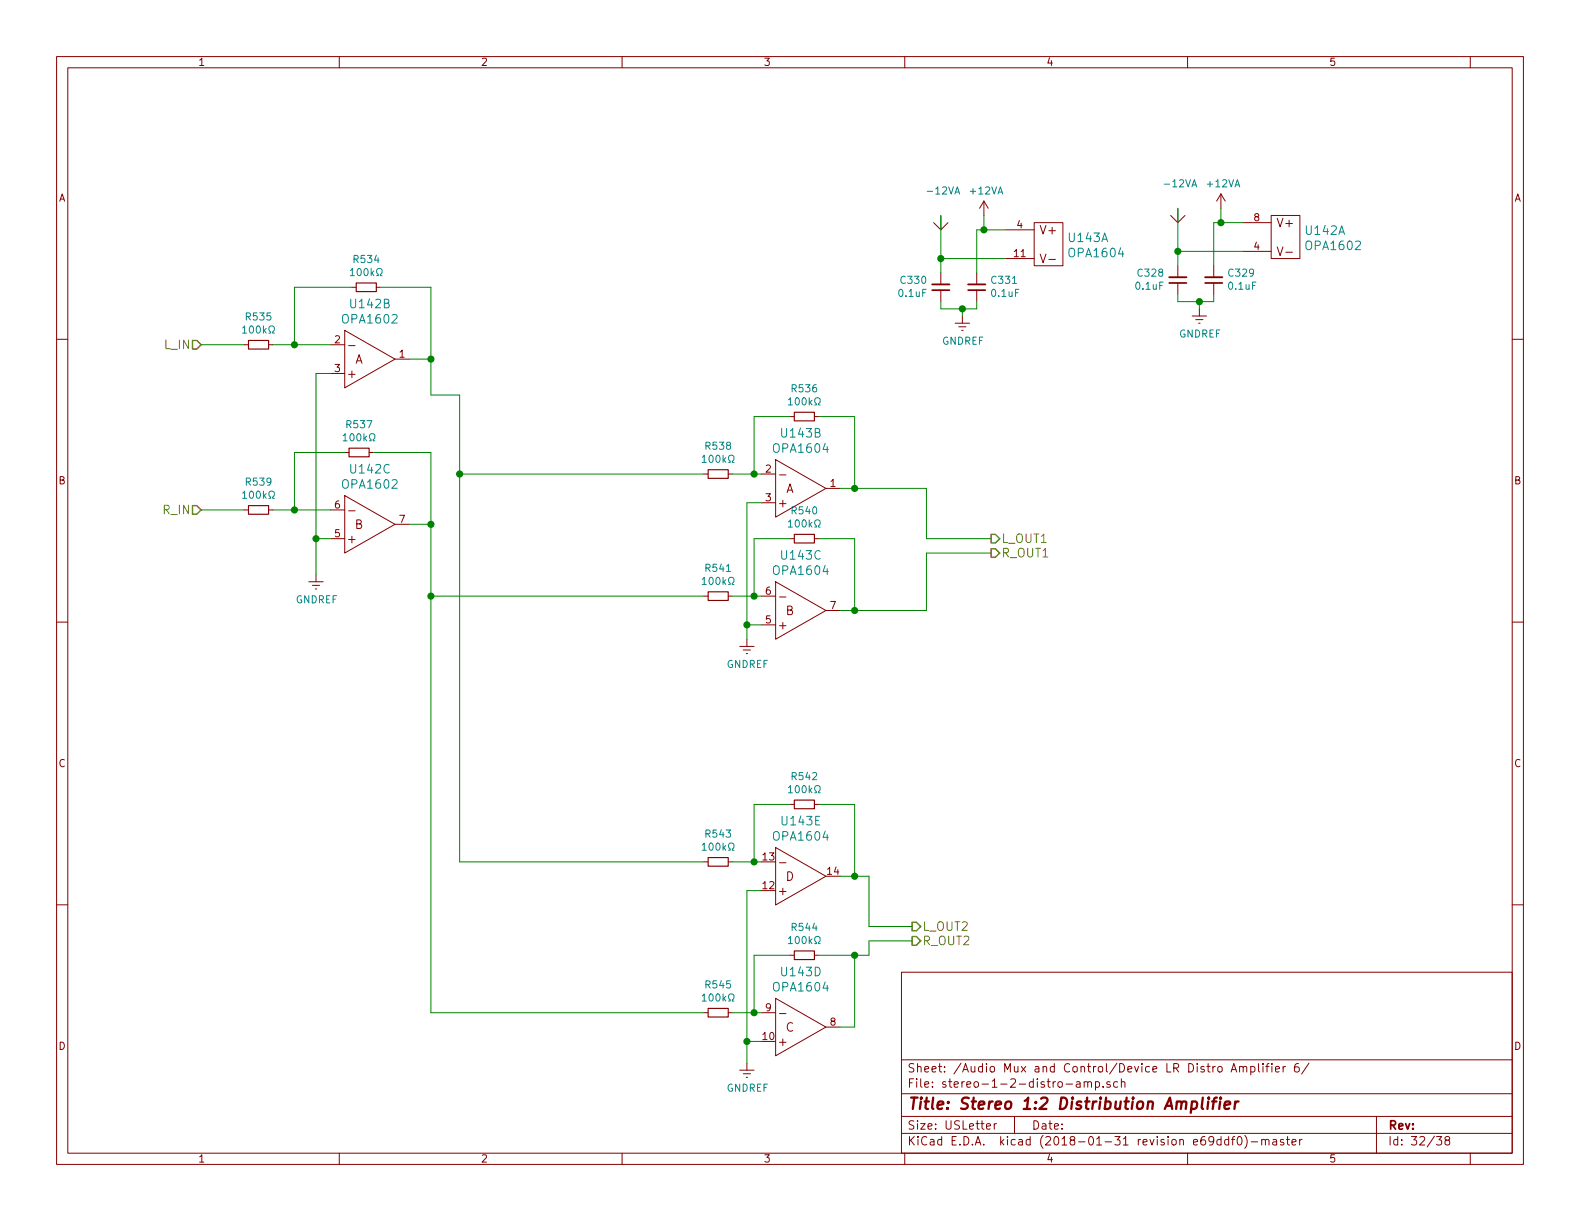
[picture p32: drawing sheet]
<svg xmlns="http://www.w3.org/2000/svg" width="279mm" height="216mm" viewBox="0 0 279 216" stroke-linecap="round" stroke-linejoin="round" font-family="sans-serif">
<defs><g id="words">
<text font-size="2.8" fill="#840000" x="160.4" y="196.2">Title: Stereo 1:2 Distribution Amplifier</text>
<g font-size="2.1" fill="#840000">
<text x="184.1" y="41.5">V+</text>
<text x="226" y="40.2">V+</text>
<text x="184.4" y="46.5">V-</text>
<text x="226.3" y="45.3">V-</text>
<text x="61.9" y="61.8">-</text>
<text x="62.7" y="64.3">A</text>
<text x="61.6" y="66.9">+</text>
<text x="137.8" y="89.7">+</text>
<text x="138.1" y="84.6">-</text>
<text x="138.9" y="87.2">A</text>
<text x="61.9" y="91">-</text>
<text x="62.7" y="93.5">B</text>
<text x="61.6" y="96.1">+</text>
<text x="138.1" y="106.2">-</text>
<text x="137.8" y="111.3">+</text>
<text x="138.9" y="108.8">B</text>
<text x="138.1" y="153.2">-</text>
<text x="138.9" y="155.8">D</text>
<text x="137.8" y="158.3">+</text>
<text x="138.1" y="179.9">-</text>
<text x="137.8" y="185">+</text>
<text x="138.9" y="182.4">C</text>
<text x="160.4" y="189.6">Sheet: /Audio Mux and Control/Device LR Distro Amplifier 6/</text>
<text x="160.4" y="192.3">File: stereo-1-2-distro-amp.sch</text>
<text x="160.4" y="202.5">KiCad E.D.A. kicad (2018-01-31 revision e69ddf0)-master</text>
<text x="160.4" y="199.7">Size: USLetter</text>
<text x="182.4" y="199.7">Date:</text>
<text x="245.4" y="199.7">Rev:</text>
<text x="245.4" y="202.5">Id: 32/38</text>
</g>
<g font-size="2.1" fill="#008484">
<text x="231" y="41.5">U142A</text>
<text x="189.1" y="42.8">U143A</text>
<text x="189.2" y="45.5">OPA1604</text>
<text x="231.1" y="44.2">OPA1602</text>
<text x="60.8" y="57.2">OPA1602</text>
<text x="62.1" y="54.5">U142B</text>
<text x="138.3" y="77.4">U143B</text>
<text x="62.1" y="83.7">U142C</text>
<text x="137" y="80.1">OPA1604</text>
<text x="60.8" y="86.4">OPA1602</text>
<text x="137" y="101.7">OPA1604</text>
<text x="138.3" y="99">U143C</text>
<text x="137" y="148.6">OPA1604</text>
<text x="138.4" y="145.9">U143E</text>
<text x="138.3" y="172.6">U143D</text>
<text x="137" y="175.3">OPA1604</text>
</g>
<g font-size="2.1" fill="#848400">
<text x="29.2" y="61.7">L_IN</text>
<text x="29" y="90.9">R_IN</text>
<text x="177" y="96">L_OUT1</text>
<text x="177" y="98.6">R_OUT1</text>
<text x="163.1" y="164.6">L_OUT2</text>
<text x="163.1" y="167.1">R_OUT2</text>
</g>
<g font-size="1.8" fill="#840000">
<text x="35" y="11.6">1</text>
<text x="85" y="11.6">2</text>
<text x="135" y="11.6">3</text>
<text x="185" y="11.6">4</text>
<text x="235" y="11.6">5</text>
<text x="10.4" y="35.6">A</text>
<text x="267.8" y="35.6">A</text>
<text x="179.9" y="40.4">4</text>
<text x="221.8" y="39.1">8</text>
<text x="179.4" y="45.5">11</text>
<text x="221.8" y="44.2">4</text>
<text x="59.2" y="60.7">2</text>
<text x="59.2" y="65.8">3</text>
<text x="70.6" y="63.2">1</text>
<text x="135.4" y="83.6">2</text>
<text x="10.4" y="85.6">B</text>
<text x="59.2" y="89.9">6</text>
<text x="135.4" y="88.6">3</text>
<text x="146.8" y="86.1">1</text>
<text x="267.8" y="85.6">B</text>
<text x="59.2" y="95">5</text>
<text x="70.6" y="92.5">7</text>
<text x="135.4" y="105.2">6</text>
<text x="146.8" y="107.7">7</text>
<text x="135.4" y="110.2">5</text>
<text x="10.4" y="135.6">C</text>
<text x="267.8" y="135.6">C</text>
<text x="134.9" y="152.1">13</text>
<text x="146.4" y="154.7">14</text>
<text x="134.9" y="157.2">12</text>
<text x="135.4" y="178.8">9</text>
<text x="10.4" y="185.6">D</text>
<text x="134.9" y="183.9">10</text>
<text x="146.8" y="181.4">8</text>
<text x="267.8" y="185.6">D</text>
<text x="35" y="205.5">1</text>
<text x="85" y="205.5">2</text>
<text x="135" y="205.5">3</text>
<text x="185" y="205.5">4</text>
<text x="235" y="205.5">5</text>
</g>
<g font-size="1.8" fill="#008484">
<text x="164.3" y="34.4">-12VA</text>
<text x="171.7" y="34.4">+12VA</text>
<text x="206.2" y="33.1">-12VA</text>
<text x="213.6" y="33.1">+12VA</text>
<text x="62.7" y="46.5">R534</text>
<text x="62.8" y="48.8">100k</text>
<text x="159" y="52.5">0.1uF</text>
<text x="159.4" y="50.2">C330</text>
<text x="175.4" y="52.5">0.1uF</text>
<text x="175.5" y="50.2">C331</text>
<text x="200.9" y="51.2">0.1uF</text>
<text x="201.3" y="48.9">C328</text>
<text x="217.3" y="51.2">0.1uF</text>
<text x="217.4" y="48.9">C329</text>
<text x="43.6" y="56.7">R535</text>
<text x="43.8" y="59">100k</text>
<text x="208.5" y="59.7">GNDREF</text>
<text x="166.6" y="61">GNDREF</text>
<text x="140.1" y="69.4">R536</text>
<text x="140.3" y="71.7">100k</text>
<text x="61.4" y="75.7">R537</text>
<text x="61.5" y="78">100k</text>
<text x="124.9" y="79.5">R538</text>
<text x="125" y="81.8">100k</text>
<text x="43.6" y="85.9">R539</text>
<text x="43.8" y="88.2">100k</text>
<text x="140.1" y="91">R540</text>
<text x="140.3" y="93.3">100k</text>
<text x="124.9" y="101.1">R541</text>
<text x="52.3" y="106.7">GNDREF</text>
<text x="125" y="103.4">100k</text>
<text x="128.5" y="118.1">GNDREF</text>
<text x="140.1" y="137.9">R542</text>
<text x="140.3" y="140.3">100k</text>
<text x="124.9" y="148.1">R543</text>
<text x="125" y="150.4">100k</text>
<text x="140.1" y="164.6">R544</text>
<text x="140.3" y="166.9">100k</text>
<text x="124.9" y="174.8">R545</text>
<text x="125" y="177.1">100k</text>
<text x="128.5" y="193">GNDREF</text>
</g>
</g></defs>
<g fill="none" stroke="#840000" stroke-width=".18">
<path d="M10 10h259.4v195.9h-259.4zM12 12h255.4v191.9h-255.4zM60 10v2M110 10v2M160 10v2M210 10v2M260 10v2M165.1 39.4l1.3 1.2 1.2-1.2M166.4 38.1v2.5M174 35.6l-.8 1.2M174 35.6v2.5M174 35.6l.8 1.2"/>
<path d="M182.9 39.4h5.1v7.6h-5.1zM207 38.1l1.3 1.3 1.2-1.3M208.3 36.8v2.6M215.9 34.3v2.5M215.9 34.3l-.8 1.3M215.9 34.3l.8 1.3M219.7 39.4h5.1M224.8 38.1h5.1v7.6h-5.1zM10 60h2M61 58.4l8.8 5.1-8.8 5.1zM62.2 50.8h.8M66.5 50.8h.8"/>
<path d="M166.4 48.3v2M166.4 51.3v2M168.9 57.2h2.5M169.5 57.8h1.3M170.1 58.4h.2M170.2 55.9v1.3M172.7 48.3v2M172.7 51.3v2M177.8 45.7h5.1M177.8 40.6h5.1M208.3 47v2M208.3 50v2.1"/>
<path d="M210.8 55.9h2.6M211.5 56.5h1.2M212 57.2h.2M212.1 54.6v1.3M214.6 47v2M214.6 50v2.1M219.7 44.5h5.1M267.4 60h2M43.2 61h.7M47.5 61h.8M58.4 61h2.6M58.4 66h2.6"/>
<path d="M69.8 63.5h2.6M139.7 73.7h.8M144 73.7h.8M43.2 90.2h.7M47.5 90.2h.8M58.4 90.2h2.6M58.4 95.3h2.6M61 87.6l8.8 5.1-8.8 5.1zM61 80h.7M65.3 80h.7M69.8 92.7h2.6M124.5 83.8h.7"/>
<path d="M128.8 83.8h.7M134.6 83.8h2.6M134.6 88.9h2.6M137.2 81.3l8.8 5.1-8.8 5zM139.7 95.3h.8M144 95.3h.8M146 86.4h2.6M10 110h2M54.6 102.9h2.5M55.2 103.5h1.3M55.8 104.1h.2M55.9 101.6v1.3"/>
<path d="M124.5 105.4h.7M128.8 105.4h.7M130.8 114.3h2.5M131.4 114.9h1.3M132 115.6h.2M132.1 113v1.3M134.6 105.4h2.6M134.6 110.5h2.6M137.2 102.9l8.8 5.1-8.8 5zM146 108h2.6M267.4 110h2M10 160h2"/>
<path d="M124.5 152.4h.7M128.8 152.4h.7M137.2 149.9l8.8 5-8.8 5.1zM139.7 142.2h.8M144 142.2h.8M267.4 160h2M124.5 179.1h.7M128.8 179.1h.7M134.6 179.1h2.6M137.2 176.5l8.8 5.1-8.8 5.1zM139.7 168.9h.8M144 168.9h.8"/>
<path d="M159.4 171.9h108v32h-108zM130.8 189.2h2.5M131.4 189.9h1.3M132 190.5h.2M132.1 188v1.2M146 181.6h2.6M159.4 197.4h108M159.4 193.4h108M159.4 187.4h108M174.4 199.2l.8-.2-.1-.2-.4-.1-.3 .2 .1 .7h.6M175.8 198.7v1M176.2 198.7l-.3 .1-.1 .2"/>
<path d="M179.4 197.4v3M188.5 191.7h1.2M190.4 191.3h.5l.1 1M191 191.6l-.5 .1a.29 .29 0 0 0-.2 .3 .29 .29 0 0 0 .2 .3l.5-.1M191.7 191.4l.2-.1h.4l.1 1M191.7 191.3v1M192.4 191.5a.36 .36 0 0 1 .3-.3 .36 .36 0 0 1 .3 .3v.8M193.7 191.3h.5l.2 .2v.6l-.2 .2-.5-.1M193.7 191.3v1.5M195.1 192.1v.2M196.3 191.3a.37 .37 0 0 0-.6 .2l.1 .2 .5 .1 .1 .2-.3 .3-.4-.1M197.6 191.3h-.4l-.3 .2 .1 .6 .2 .2 .4-.1"/>
<path d="M198.3 191.4v-.1a.37 .37 0 0 1 .6 .2v.8M198.3 190.8v1.5M217.7 189.6l.5-1.5 .5 1.5M217.8 189.1h.7M219.2 188.7l.2-.1h.4v1M219.2 188.6v1M219.8 188.8l.2-.2h.4l.1 1M221.2 188.6h.4l.3 .2-.1 .6-.2 .2-.4-.1M221.2 188.6v1.5M222.6 188.1v1.3l.2 .2M223.3 188.1v.1M223.3 188.6v1"/>
<path d="M223.8 188.6h.6M224.4 188.1l-.3 .2v1.3M224.9 188.1v.1M224.9 188.6v1M225.6 189.1l.7-.2-.1-.3h-.4l-.2 .2v.7h.6M226.9 188.6v1M227.3 188.6l-.4 .2M229.6 188.1a.59 .59 0 0 0-.7 .6v.6l.1 .2 .5 .1 .2-.2 .1-.5-.2-.2-.4-.1-.3 .3M231.5 188l-1.3 1.9M243.4 197.4v6.5M60 203.9v2M110 203.9v2"/>
<path d="M159.4 200.4h108M160 203.9v2M210 203.9v2M215.9 201.5h-.4l-.3 .3 .1 .5 .2 .2 .4-.1M215.9 201v1.5M217.3 201.5h-.5l-.2 .3 .1 .6h.6M217.3 201v1.5M217.8 201.5h.5M218.3 201l-.3 .2v1.3M219 201h.1a.8 .8 0 0 1 .6 .7 .8 .8 0 0 1-.6 .8 1 1 0 0 1-.1-1.5zM220.1 200.8a1.71 1.71 0 0 1 0 2.2M221.3 201.9h1.1"/>
<path d="M223.1 201.6l.1-.1a.37 .37 0 0 1 .6 .2v.8M223.1 201.5v1M223.8 201.7v-.2a.37 .37 0 0 1 .6 .2v.8M225.1 201.5h.6l.1 1M225.8 201.8l-.5 .1-.3 .2 .3 .4 .5-.1M227 201.5h-.4l-.2 .2 .1 .2 .5 .1v.4h-.6M227.5 201.5h.5M227.7 201v1.3l.3 .2M228.5 202l.7-.2-.1-.3h-.4l-.2 .2v.7h.6M229.8 201.5v1M230.3 201.5l-.5 .3M254 201h.9l-.4 .5 .4 .2v.6l-.2 .2-.7-.2"/>
<path d="M255.8 201.6l-.2-.1v-.4a.48 .48 0 0 1 .7 0l-.1 .4-.6 .3-.1 .4 .3 .3 .4-.1 .2-.2-.1-.4-.2-.2M260 203.9v2"/>
</g>
<path d="M212.7 194.1l-.2 1.7 .3 .3M213.7 194.8l-.2 1.3M213.8 194.1l-.2 .1 .1 .1 .1-.2-.1 .2M214.4 194.8h.7M215.2 194.1l-.4 .1-.1 .2-.2 1.7M215.8 194.8l-.2 1.3M215.8 194.1v.2l.2-.1-.2-.1v.2M216.6 195.4l.9-.2v-.4h-.6l-.3 .2v1l.2 .1 .5-.1M218.4 194.8l-.1 1.3M219 194.8a.5 .5 0 0 0-.6 .3" fill="none" stroke="#840000" stroke-width=".41"/>
<path d="M63 50h3.5v1.6h-3.5zM43.9 60.2h3.6v1.5h-3.6zM61.7 79.2h3.6v1.6h-3.6zM140.5 72.9h3.5v1.5h-3.5zM43.9 89.4h3.6v1.5h-3.6zM125.2 83.1h3.6v1.5h-3.6zM140.5 94.5h3.5v1.5h-3.5zM125.2 104.6h3.6v1.6h-3.6zM125.2 151.6h3.6v1.6h-3.6zM140.5 141.5h3.5v1.5h-3.5zM125.2 178.3h3.6v1.5h-3.6zM140.5 168.1h3.5v1.6h-3.5z" fill="none" stroke="#840000" stroke-width=".2"/>
<g fill="none" stroke="#008484" stroke-width=".18">
<path d="M42.9 58l.4-.4v1.3M42.9 58.9h.7M47.5 58.9h.4v-.2a.55 .55 0 0 1-.3-.9 .55 .55 0 0 1 .9 0v.2a.53 .53 0 0 1-.3 .7v.2h.3M62 47.8l.3-.3v1.2M62 48.7h.7M66.6 48.7h.3v-.2a.55 .55 0 0 1-.3-.8 .55 .55 0 0 1 .9 0l.1 .1a.53 .53 0 0 1-.3 .7v.2h.3M60.7 77l.3-.3v1.3M60.7 78h.7M65.3 78h.3v-.3a.55 .55 0 0 1-.2-.8 .55 .55 0 0 1 .8 0l.1 .1a.53 .53 0 0 1-.3 .7v.3h.3M139.4 70.7l.4-.4v1.3M139.4 71.6h.7M144.1 71.6h.3v-.2a.55 .55 0 0 1-.3-.9 .55 .55 0 0 1 .9 0v.2a.53 .53 0 0 1-.3 .7v.2h.3"/>
<path d="M42.9 87.2l.4-.4v1.3M42.9 88.1h.7M47.5 88.1h.4v-.2a.55 .55 0 0 1-.3-.8 .55 .55 0 0 1 .9-.1v.2a.53 .53 0 0 1-.3 .7v.2h.3M124.2 80.8l.3-.3v1.3M124.2 81.8h.7M128.8 81.8h.3v-.3a.55 .55 0 0 1-.2-.8 .55 .55 0 0 1 .8 0l.1 .1a.53 .53 0 0 1-.3 .7v.3h.3M139.4 92.3l.4-.4v1.3M139.4 93.2h.7M144.1 93.2h.3v-.2a.55 .55 0 0 1-.3-.9 .55 .55 0 0 1 .9 0v.2a.53 .53 0 0 1-.3 .7v.2h.3M124.2 102.4l.3-.3v1.3M124.2 103.4h.7M128.8 103.4h.3v-.3a.55 .55 0 0 1-.2-.8 .55 .55 0 0 1 .8 0l.1 .1a.53 .53 0 0 1-.3 .7v.3h.3"/>
<path d="M139.4 139.3l.4-.4v1.3M124.2 149.4l.3-.3v1.2M124.2 150.3h.7M128.8 150.3h.3v-.2a.55 .55 0 0 1-.2-.8 .55 .55 0 0 1 .8 0l.1 .1a.53 .53 0 0 1-.3 .7v.2h.3M139.4 140.2h.7M144.1 140.2h.3v-.2a.55 .55 0 0 1-.3-.9 .55 .55 0 0 1 .9 0v.2a.53 .53 0 0 1-.3 .7v.2h.3M124.2 176.1l.3-.4v1.3M124.2 177h.7M128.8 177h.3v-.2a.55 .55 0 0 1-.2-.8 .55 .55 0 0 1 .8-.1l.1 .2a.53 .53 0 0 1-.3 .7v.2h.3M139.4 165.9l.4-.3v1.3M139.4 166.9h.7M144.1 166.9h.3v-.3a.55 .55 0 0 1-.3-.8 .55 .55 0 0 1 .9 0v.1a.53 .53 0 0 1-.3 .7v.3h.3"/>
</g>
<path d="M164.8 50.3h3.1M171.2 50.3h3M206.8 49h3M213.1 49h3.1" fill="none" stroke="#840000" stroke-width=".33"/>
<path d="M164.8 51.3h3.1M171.2 51.3h3M206.8 50h3M213.1 50h3.1" fill="none" stroke="#840000" stroke-width=".3"/>
<path d="M34 60.2h.8l.8 .8-.8 .7h-.8zM34 89.4h.8l.8 .8-.8 .7h-.8zM175.3 94.5h.7l.8 .8-.8 .7h-.7zM175.3 97h.7l.8 .8-.8 .8h-.7zM161.3 163.1h.8l.7 .7-.7 .8h-.8zM161.3 165.6h.8l.7 .8-.7 .7h-.8z" fill="none" stroke="#848400" stroke-width=".25"/>
<g fill="none" stroke="#008400" stroke-width=".18">
<path d="M166.4 38.1v10.2M174 38.1v2.5M208.3 36.8v10.2M215.9 36.8v2.6M219.7 39.4h-5.1v7.6M62.2 50.8h-10.1v10.2M67.3 50.8h8.9v19.1h5.1v82.5h43.2M166.4 53.3v1.3h6.3v-1.3M166.4 45.7h11.4M170.2 54.6v1.3M177.8 40.6h-5.1v7.7M208.3 52.1v1.2h6.3v-1.2"/>
<path d="M208.3 44.5h11.4M212.1 53.3v1.3M35.6 61h7.6M48.3 61h10.1M58.4 66h-2.5v35.6M72.4 63.5h3.8M139.7 73.7h-6.4v10.1M144.8 73.7h6.3v12.7M35.6 90.2h7.6M48.3 90.2h10.1M55.9 95.3h2.5M61 80h-8.9v10.2"/>
<path d="M66 80h10.2v99.1h48.3M72.4 92.7h3.8M81.3 83.8h43.2M129.5 83.8h5.1M134.6 88.9h-2.5v24.1M139.7 95.3h-6.4v10.1M144.8 95.3h6.3v12.7M148.6 86.4h15.2v8.9h11.5M175.3 97.8h-11.5v10.2h-15.2M76.2 105.4h48.3M129.5 105.4h5.1M132.1 110.5h2.5"/>
<path d="M129.5 152.4h5.1M134.6 157.5h-2.5v30.5M139.7 142.2h-6.4v10.2M144.8 142.2h6.3v12.7M148.6 154.9h5.1v8.9h7.6M129.5 179.1h5.1M139.7 168.9h-6.4v10.2M151.1 168.9v12.7h-2.5M161.3 166.4h-7.6v2.5h-8.9M132.1 184.2h2.5"/>
</g>
<g fill="#008400" stroke="#008400" stroke-width=".25">
<circle cx="52.1" cy="61" r=".51"/>
<circle cx="76.2" cy="63.5" r=".51"/>
<circle cx="52.1" cy="90.2" r=".51"/>
<circle cx="166.4" cy="45.7" r=".51"/>
<circle cx="174" cy="40.6" r=".51"/>
<circle cx="170.2" cy="54.6" r=".51"/>
<circle cx="132.1" cy="110.5" r=".51"/>
<circle cx="55.9" cy="95.3" r=".51"/>
<circle cx="133.4" cy="83.8" r=".51"/>
<circle cx="133.4" cy="105.4" r=".51"/>
<circle cx="151.1" cy="86.4" r=".51"/>
<circle cx="151.1" cy="108" r=".51"/>
<circle cx="76.2" cy="92.7" r=".51"/>
<circle cx="208.3" cy="44.5" r=".51"/>
<circle cx="215.9" cy="39.4" r=".51"/>
<circle cx="212.1" cy="53.3" r=".51"/>
<circle cx="133.4" cy="152.4" r=".51"/>
<circle cx="133.4" cy="179.1" r=".51"/>
<circle cx="151.1" cy="154.9" r=".51"/>
<circle cx="151.1" cy="168.9" r=".51"/>
<circle cx="132.1" cy="184.2" r=".51"/>
<circle cx="81.3" cy="83.8" r=".51"/>
<circle cx="76.2" cy="105.4" r=".51"/>
</g>
<use href="#words"/>
</svg>
